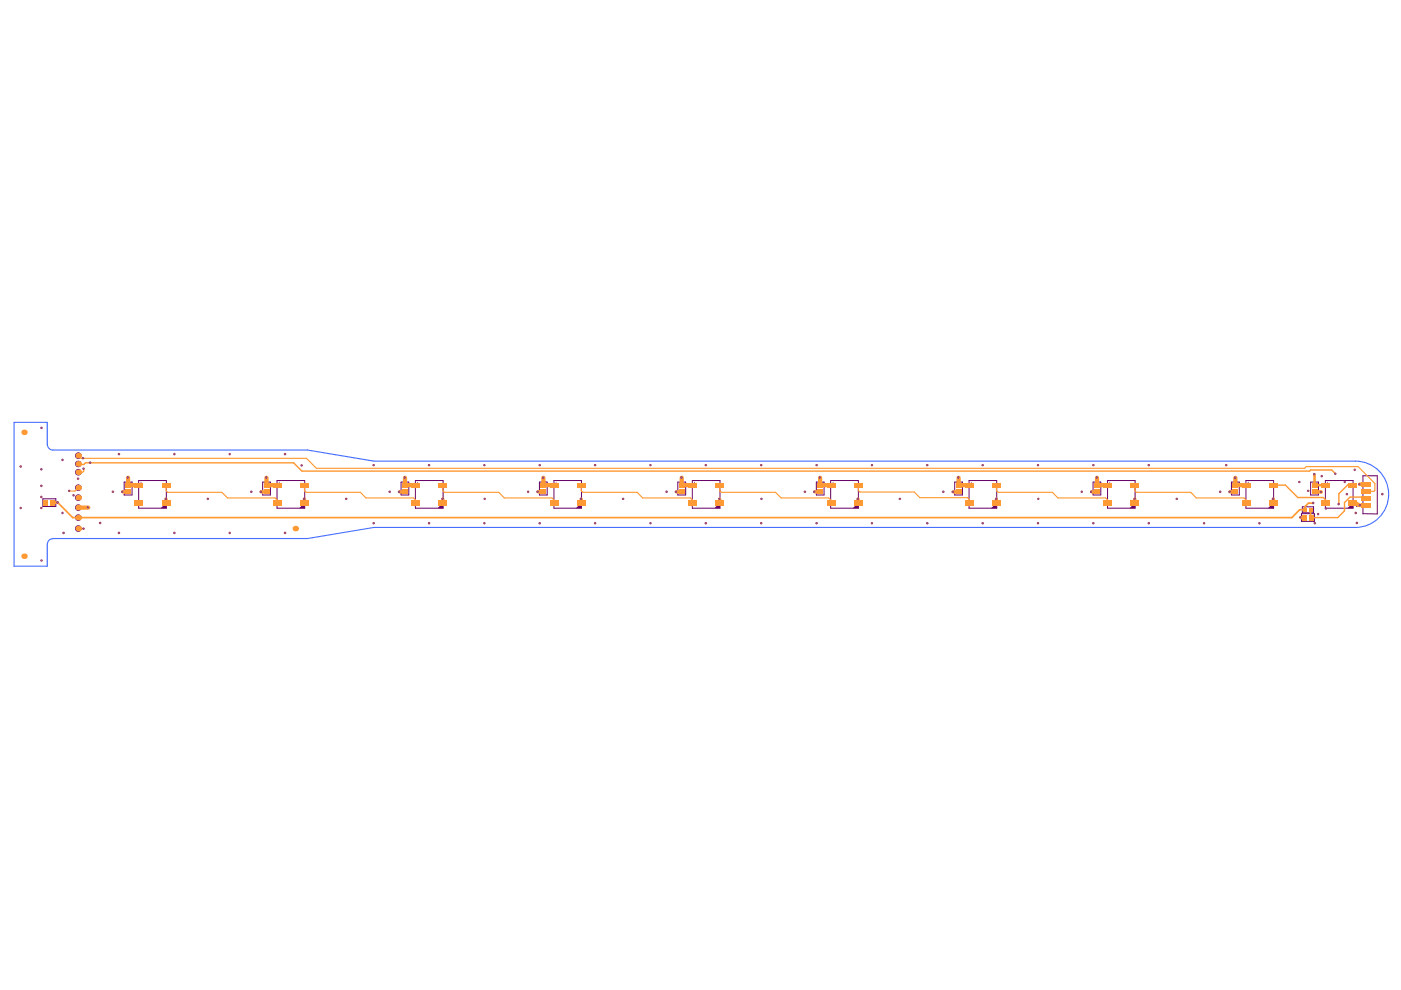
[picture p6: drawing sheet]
<svg xmlns="http://www.w3.org/2000/svg" width="297mm" height="210mm" viewBox="0 0 297 210" stroke-linecap="round" stroke-linejoin="round" font-family="sans-serif">
<path d="M10 94.3v-4.7h-7v30.4h7v-4.6M10 94.3a1.16 1.16 0 0 0 1.2 1.1h54l14.1 2.4h208.1a7 7 0 0 1 7 7 7 7 0 0 1-7 7h-208.1l-14.1 2.4h-54M11.2 114.2a1.16 1.16 0 0 0-1.2 1.2" fill="none" stroke="#466fff" stroke-width=".24"/>
<g fill="#606">
<path d="M64.6 106.6v1.1h-1.2z"/>
<path d="M151.5 107.7l1.2-1.1v1.1z"/>
<path d="M182 106.6v1.1h-1.2z"/>
<path d="M240.7 106.6v1.1h-1.2z"/>
<path d="M268.8 107.7l1.2-1.1v1.1z"/>
<path d="M285.7 107.7l1.2-1.1v1.1z"/>
<path d="M34.1 107.7l1.2-1.1v1.1z"/>
<path d="M93.9 106.6v1.1h-1.1z"/>
<path d="M123.3 106.6v1.1h-1.2z"/>
<path d="M211.3 106.6v1.1h-1.1z"/>
</g>
<g fill="none" stroke="#606" stroke-width=".21">
<path d="M9.1 105.8h2.7v1.6h-2.7zM26.3 102.2h1.7v2.8h-1.7zM29.4 101.9h5.9v5.8h-5.9zM55.7 102.2h1.6v2.8h-1.6zM58.7 101.9h5.9v5.8h-5.9zM85 102.2h1.7v2.8h-1.7zM88.1 101.9h5.8v5.8h-5.8zM114.4 102.2h1.6v2.8h-1.6zM117.4 101.9h5.9v5.8h-5.9zM143.7 102.2h1.7v2.8h-1.7zM146.8 101.9h5.9v5.8h-5.9zM173.1 102.2h1.6v2.8h-1.6z"/>
<path d="M176.1 101.9h5.9v5.8h-5.9zM202.4 102.2h1.7v2.8h-1.7zM205.5 101.9h5.8v5.8h-5.8zM231.8 102.2h1.6v2.8h-1.6zM234.8 101.9h5.9v5.8h-5.9zM261.1 102.2h1.7v2.8h-1.7zM264.2 101.9h5.8v5.8h-5.8zM275.9 108.9h2.8v1.6h-2.8zM276.1 107.5h2.4v1.2h-2.4zM277.9 102.2h1.6v2.8h-1.6zM281 101.9h5.9v5.8h-5.9zM289 108.9l3 .1v-8.1h-3v8.1"/>
</g>
<g fill="#606">
<path d="M29.8 102.3l.2-.2v.6l-.1-.4z"/>
<path d="M59.1 102.3l.2-.2v.6l-.1-.4z"/>
<path d="M88.4 102.3l.2-.2v.6v-.4z"/>
<path d="M117.8 102.3l.2-.2v.6l-.1-.4z"/>
<path d="M147.1 102.3l.2-.2v.6v-.4z"/>
<path d="M176.5 102.3l.2-.2v.6l-.1-.4z"/>
<path d="M235.2 102.3l.2-.2v.6l-.1-.4z"/>
<path d="M264.5 102.3l.2-.2v.6l-.1-.4z"/>
<path d="M281.4 102.3l.2-.2v.6l-.1-.4z"/>
<path d="M205.8 102.3l.2-.2v.6v-.4z"/>
</g>
<g fill="none" stroke="#606" stroke-width=".21">
<circle cx="16.6" cy="98.4" r=".6"/>
<circle cx="16.6" cy="96.6" r=".6"/>
<circle cx="16.6" cy="107.6" r=".6"/>
<circle cx="16.6" cy="112.1" r=".6"/>
<circle cx="16.6" cy="105.5" r=".6"/>
<circle cx="16.6" cy="100.1" r=".6"/>
<circle cx="16.6" cy="109.7" r=".6"/>
<circle cx="16.6" cy="103.4" r=".6"/>
</g>
<circle cx="287.8" cy="107.2" r=".18" fill="none" stroke="#606" stroke-width=".36"/>
<path d="M11.2 106.6h1.1" fill="none" stroke="#f93" stroke-width=".6"/>
<g fill="none" stroke="#f93" stroke-width=".24">
<path d="M16.6 96.6l.6 .6M17.8 99.4v.5M277 98.9l-.4 .4M16.4 103.6l-.5 .5M17.8 112.1h.1M35.2 104.1l.4 .3M58.7 106v.8M64.5 104.1l.4 .3M88.1 106v.8M93.9 104.1l.3 .3M117.4 106v.8M123.2 104.1l.4 .3"/>
<path d="M146.8 106v.8M152.6 104.1l.4 .3M176.1 106v.8M205.5 105.9v.8M211.3 104.1l.3 .3M234.8 106v.8M240.6 104.1l.4 .3M264.2 106v.8"/>
</g>
<path d="M18.1 98.1h1.1M277.9 99.6l-.2 .3M282.3 99.6l.9 .9M281.1 106v.7M285.7 102.9h1.1" fill="none" stroke="#f93" stroke-width=".3"/>
<path d="M84.7 104.3h1.2M275.8 109.7h.8M288.1 107.2h.2" fill="none" stroke="#f93" stroke-width=".72"/>
<path d="M277.9 109.6l.1 .1" fill="none" stroke="#f93" stroke-width=".36"/>
<circle cx="288.1" cy="107.2" r=".36" fill="#f93"/>
<path d="M287.7 106.7l.4 .5h.2" fill="none" stroke="#f93" stroke-width=".72"/>
<circle cx="288.3" cy="102.7" r=".36" fill="#f93"/>
<g fill="none" stroke="#f93" stroke-width=".24">
<path d="M17.2 97.2h47.8l2.1 2.1h209.5M17.8 99.9l-.3 .2h-.9M277 98.9h11l3.5 3.6v1.5l-.2 .2h-1.6M14.7 104.1h1.2M16.6 112.1h1.2M35.2 102.9v1.2M35.6 104.4h11.4l1.2 1.2h10.1l.4 .4M64.5 102.9v1.2M64.9 104.4h11.5l1.2 1.2h10.1l.4 .4M93.9 102.9v1.2M94.2 104.4h11.6l1.1 1.2h10.1l.4 .4M123.2 102.9v1.2"/>
<path d="M123.6 104.4h11.5l1.2 1.2h10.1l.4 .4M152.6 102.9v1.2M153 104.4h11.4l1.2 1.2h10.1l.4 .4M182 102.8v1.2l.3 .3h11.6l1.1 1.2h10.1l.4 .4M211.3 102.9v1.2M211.6 104.4h11.5l1.2 1.2h10.1l.4 .4M240.6 102.9v1.2M241 104.4h11.5l1.1 1.2h10.1l.5 .4"/>
</g>
<path d="M18.1 98.1l-.3 .4h-1.2M19.2 98.1h43.1l1.7 1.8h213.7M277.9 99.6h4.4M270 102.9h2.5l2.7 2.6h5.4l.5 .5M285.7 102.9l-1.8 1.8v2.2M289.7 105.7l-.3-.3h-3.2l-1.1 1.2v1.7l-1.5 1.4h-5.6" fill="none" stroke="#f93" stroke-width=".3"/>
<g fill="none" stroke="#f93" stroke-width=".72">
<path d="M26 104.3h1.2M35.2 105.8v.9M55.4 104.3h1.1M64.5 105.8v.9M93.9 105.8v.9M114.1 104.3h1.1M123.2 105.8v.9M143.4 104.3h1.1M152.6 105.8v.9M172.7 104.3h1.2M181.9 105.8v.9M202.1 104.3h1.1"/>
<path d="M211.3 105.8v.9M231.5 104.3h1.1M240.6 105.8v.9M260.8 104.3h1.1M270 105.8v.9M278.7 104.3h1.4M286.8 106.7h.9M288.1 107.2h1.6M288.3 102.7h1.4"/>
</g>
<path d="M16.6 107.6h2.1M27.2 101.3v1.6h2.3M56.5 101.3v1.6h2.3M85.9 101.3v1.6h2.2M115.2 101.3v1.6h2.3M144.5 101.3v1.6h2.3M173.9 101.3v1.6h2.3M203.2 101.3v1.6h2.3M232.6 101.3v1.6h2.3M261.9 101.3v1.6h2.3" fill="none" stroke="#f93" stroke-width=".89"/>
<path d="M12.3 106.6l3.1 3.1h258.5l1.6-1.6h1.2v-.7l.7-.7h1.1M277.9 108.1v1.5" fill="none" stroke="#f93" stroke-width=".36"/>
<path d="M278.7 100.6v2.3h2.4" fill="none" stroke="#f93" stroke-width=".54"/>
<circle cx="278.4" cy="106.6" r=".27" fill="#936"/>
<circle cx="278.4" cy="106.6" r=".09" fill="#a6968d"/>
<circle cx="12.2" cy="106.5" r=".27" fill="#936"/>
<circle cx="12.2" cy="106.5" r=".09" fill="#a6968d"/>
<circle cx="261.9" cy="101.3" r=".27" fill="#936"/>
<circle cx="261.9" cy="101.3" r=".09" fill="#a6968d"/>
<circle cx="232.5" cy="101.3" r=".27" fill="#936"/>
<circle cx="232.5" cy="101.3" r=".09" fill="#a6968d"/>
<circle cx="203.2" cy="101.3" r=".26" fill="#936"/>
<path d="M203.1 101.2l.1 .1z" fill="#a6968d"/>
<circle cx="173.8" cy="101.3" r=".27" fill="#936"/>
<circle cx="173.8" cy="101.3" r=".09" fill="#a6968d"/>
<circle cx="144.5" cy="101.3" r=".27" fill="#936"/>
<circle cx="144.5" cy="101.3" r=".09" fill="#a6968d"/>
<circle cx="115.1" cy="101.3" r=".27" fill="#936"/>
<circle cx="115.1" cy="101.3" r=".09" fill="#a6968d"/>
<circle cx="27.1" cy="101.3" r=".27" fill="#936"/>
<circle cx="27.1" cy="101.3" r=".09" fill="#a6968d"/>
<circle cx="56.4" cy="101.3" r=".27" fill="#936"/>
<circle cx="56.4" cy="101.3" r=".09" fill="#a6968d"/>
<circle cx="278.7" cy="100.6" r=".26" fill="#936"/>
<path d="M278.6 100.5l.1 .1z" fill="#a6968d"/>
<circle cx="85.8" cy="101.3" r=".26" fill="#936"/>
<path d="M85.7 101.2l.1 .1z" fill="#a6968d"/>
<circle cx="21.2" cy="110.9" r=".27" fill="#936"/>
<circle cx="21.2" cy="110.9" r=".09" fill="#a6968d"/>
<circle cx="25.9" cy="104.3" r=".26" fill="#936"/>
<circle cx="25.9" cy="104.3" r=".09" fill="#a6968d"/>
<circle cx="55.3" cy="104.3" r=".27" fill="#936"/>
<circle cx="55.3" cy="104.3" r=".09" fill="#a6968d"/>
<circle cx="84.6" cy="104.3" r=".27" fill="#936"/>
<circle cx="84.6" cy="104.3" r=".09" fill="#a6968d"/>
<circle cx="114" cy="104.3" r=".26" fill="#936"/>
<circle cx="114" cy="104.3" r=".09" fill="#a6968d"/>
<circle cx="143.3" cy="104.3" r=".27" fill="#936"/>
<circle cx="143.3" cy="104.3" r=".09" fill="#a6968d"/>
<circle cx="172.7" cy="104.3" r=".27" fill="#936"/>
<circle cx="172.7" cy="104.3" r=".09" fill="#a6968d"/>
<circle cx="202" cy="104.3" r=".27" fill="#936"/>
<circle cx="202" cy="104.3" r=".09" fill="#a6968d"/>
<circle cx="231.3" cy="104.3" r=".26" fill="#936"/>
<circle cx="231.3" cy="104.3" r=".09" fill="#a6968d"/>
<circle cx="260.7" cy="104.3" r=".27" fill="#936"/>
<circle cx="260.7" cy="104.3" r=".09" fill="#a6968d"/>
<circle cx="258.7" cy="104.3" r=".27" fill="#936"/>
<circle cx="258.7" cy="104.3" r=".09" fill="#a6968d"/>
<circle cx="229.3" cy="104.3" r=".26" fill="#936"/>
<path d="M229.3 104.2l.1 .1z" fill="#a6968d"/>
<circle cx="200" cy="104.3" r=".27" fill="#936"/>
<circle cx="200" cy="104.3" r=".09" fill="#a6968d"/>
<circle cx="170.7" cy="104.3" r=".27" fill="#936"/>
<circle cx="170.7" cy="104.3" r=".09" fill="#a6968d"/>
<circle cx="141.3" cy="104.3" r=".27" fill="#936"/>
<circle cx="141.3" cy="104.3" r=".09" fill="#a6968d"/>
<circle cx="112" cy="104.3" r=".26" fill="#936"/>
<path d="M111.9 104.2l.1 .1z" fill="#a6968d"/>
<circle cx="82.6" cy="104.3" r=".27" fill="#936"/>
<circle cx="82.6" cy="104.3" r=".09" fill="#a6968d"/>
<circle cx="53.3" cy="104.3" r=".27" fill="#936"/>
<circle cx="53.3" cy="104.3" r=".09" fill="#a6968d"/>
<circle cx="23.9" cy="104.3" r=".27" fill="#936"/>
<circle cx="23.9" cy="104.3" r=".09" fill="#a6968d"/>
<circle cx="8.8" cy="107.7" r=".26" fill="#936"/>
<circle cx="8.8" cy="107.7" r=".09" fill="#a6968d"/>
<circle cx="8.8" cy="105.4" r=".27" fill="#936"/>
<circle cx="8.8" cy="105.4" r=".09" fill="#a6968d"/>
<circle cx="8.8" cy="103" r=".27" fill="#936"/>
<circle cx="8.8" cy="103" r=".09" fill="#a6968d"/>
<circle cx="8.8" cy="99.5" r=".27" fill="#936"/>
<circle cx="8.8" cy="99.5" r=".09" fill="#a6968d"/>
<circle cx="44.1" cy="105.8" r=".26" fill="#936"/>
<circle cx="44.1" cy="105.8" r=".09" fill="#a6968d"/>
<circle cx="73.4" cy="105.8" r=".26" fill="#936"/>
<circle cx="73.4" cy="105.8" r=".09" fill="#a6968d"/>
<circle cx="102.8" cy="105.8" r=".25" fill="#936"/>
<circle cx="102.7" cy="105.8" r=".09" fill="#a6968d"/>
<circle cx="132.1" cy="105.8" r=".26" fill="#936"/>
<circle cx="132.1" cy="105.8" r=".09" fill="#a6968d"/>
<circle cx="161.5" cy="105.8" r=".26" fill="#936"/>
<circle cx="161.4" cy="105.8" r=".09" fill="#a6968d"/>
<circle cx="190.8" cy="105.8" r=".26" fill="#936"/>
<circle cx="190.8" cy="105.8" r=".09" fill="#a6968d"/>
<circle cx="220.1" cy="105.8" r=".25" fill="#936"/>
<circle cx="220.1" cy="105.8" r=".09" fill="#a6968d"/>
<circle cx="249.5" cy="105.8" r=".26" fill="#936"/>
<circle cx="249.5" cy="105.8" r=".09" fill="#a6968d"/>
<circle cx="269.9" cy="105.8" r=".26" fill="#936"/>
<circle cx="269.9" cy="105.8" r=".09" fill="#a6968d"/>
<circle cx="240.6" cy="105.8" r=".25" fill="#936"/>
<path d="M240.5 105.7l.1 .1z" fill="#a6968d"/>
<circle cx="211.2" cy="105.8" r=".26" fill="#936"/>
<circle cx="211.2" cy="105.8" r=".09" fill="#a6968d"/>
<circle cx="181.9" cy="105.8" r=".26" fill="#936"/>
<circle cx="181.9" cy="105.8" r=".09" fill="#a6968d"/>
<circle cx="152.5" cy="105.8" r=".26" fill="#936"/>
<circle cx="152.5" cy="105.8" r=".09" fill="#a6968d"/>
<circle cx="123.2" cy="105.8" r=".25" fill="#936"/>
<path d="M123.1 105.7l.1 .1z" fill="#a6968d"/>
<circle cx="93.8" cy="105.8" r=".26" fill="#936"/>
<circle cx="93.8" cy="105.8" r=".09" fill="#a6968d"/>
<circle cx="64.5" cy="105.8" r=".26" fill="#936"/>
<circle cx="64.5" cy="105.8" r=".09" fill="#a6968d"/>
<circle cx="275.7" cy="109.7" r=".25" fill="#936"/>
<path d="M275.7 109.6l.1 .2z" fill="#a6968d"/>
<circle cx="280.1" cy="104.3" r=".26" fill="#936"/>
<path d="M280 104.3l.1 .1z" fill="#a6968d"/>
<circle cx="288.2" cy="102.7" r=".26" fill="#936"/>
<circle cx="288.2" cy="102.7" r=".09" fill="#a6968d"/>
<circle cx="283.1" cy="100.4" r=".25" fill="#936"/>
<path d="M283.1 100.4l.1 .1z" fill="#a6968d"/>
<circle cx="19.1" cy="98.1" r=".27" fill="#936"/>
<circle cx="19.1" cy="98.1" r=".09" fill="#a6968d"/>
<circle cx="35.2" cy="105.8" r=".26" fill="#936"/>
<circle cx="35.2" cy="105.8" r=".09" fill="#a6968d"/>
<circle cx="64" cy="98.7" r=".26" fill="#936"/>
<path d="M63.9 98.6l.1 .1z" fill="#a6968d"/>
<circle cx="293.1" cy="104.8" r=".27" fill="#936"/>
<circle cx="293.1" cy="104.8" r=".09" fill="#a6968d"/>
<circle cx="277.4" cy="104.1" r=".26" fill="#936"/>
<circle cx="277.4" cy="104.1" r=".09" fill="#a6968d"/>
<circle cx="275.5" cy="102.2" r=".26" fill="#936"/>
<circle cx="275.5" cy="102.2" r=".09" fill="#a6968d"/>
<circle cx="281.1" cy="107.8" r=".26" fill="#936"/>
<path d="M281.1 107.8l.1 .1z" fill="#a6968d"/>
<circle cx="283.8" cy="106.9" r=".27" fill="#936"/>
<circle cx="283.8" cy="106.9" r=".09" fill="#a6968d"/>
<circle cx="285.1" cy="102.2" r=".25" fill="#936"/>
<circle cx="285.1" cy="102.2" r=".09" fill="#a6968d"/>
<circle cx="287.4" cy="108.8" r=".27" fill="#936"/>
<circle cx="287.4" cy="108.8" r=".09" fill="#a6968d"/>
<circle cx="279.5" cy="109" r=".26" fill="#936"/>
<circle cx="279.5" cy="109" r=".09" fill="#a6968d"/>
<circle cx="278.8" cy="110.9" r=".27" fill="#936"/>
<circle cx="278.8" cy="110.9" r=".09" fill="#a6968d"/>
<circle cx="267" cy="110.9" r=".27" fill="#936"/>
<circle cx="267" cy="110.9" r=".09" fill="#a6968d"/>
<circle cx="255.3" cy="110.9" r=".26" fill="#936"/>
<circle cx="255.3" cy="110.9" r=".09" fill="#a6968d"/>
<circle cx="243.6" cy="110.9" r=".27" fill="#936"/>
<circle cx="243.6" cy="110.9" r=".09" fill="#a6968d"/>
<circle cx="231.8" cy="110.9" r=".27" fill="#936"/>
<circle cx="231.8" cy="110.9" r=".09" fill="#a6968d"/>
<circle cx="220.1" cy="110.9" r=".26" fill="#936"/>
<path d="M220 110.9l.1 .1z" fill="#a6968d"/>
<circle cx="208.3" cy="110.9" r=".27" fill="#936"/>
<circle cx="208.3" cy="110.9" r=".09" fill="#a6968d"/>
<circle cx="196.6" cy="110.9" r=".27" fill="#936"/>
<circle cx="196.6" cy="110.9" r=".09" fill="#a6968d"/>
<circle cx="184.9" cy="110.9" r=".26" fill="#936"/>
<circle cx="184.9" cy="110.9" r=".09" fill="#a6968d"/>
<circle cx="173.1" cy="110.9" r=".27" fill="#936"/>
<circle cx="173.1" cy="110.9" r=".09" fill="#a6968d"/>
<circle cx="161.4" cy="110.9" r=".27" fill="#936"/>
<circle cx="161.4" cy="110.9" r=".09" fill="#a6968d"/>
<circle cx="149.6" cy="110.9" r=".27" fill="#936"/>
<circle cx="149.6" cy="110.9" r=".09" fill="#a6968d"/>
<circle cx="137.9" cy="110.9" r=".26" fill="#936"/>
<path d="M137.9 110.9l.1 .1z" fill="#a6968d"/>
<circle cx="126.2" cy="110.9" r=".27" fill="#936"/>
<circle cx="126.2" cy="110.9" r=".09" fill="#a6968d"/>
<circle cx="114.4" cy="110.9" r=".27" fill="#936"/>
<circle cx="114.4" cy="110.9" r=".09" fill="#a6968d"/>
<circle cx="102.7" cy="110.9" r=".26" fill="#936"/>
<path d="M102.6 110.9l.2 .1z" fill="#a6968d"/>
<circle cx="91" cy="110.9" r=".27" fill="#936"/>
<circle cx="91" cy="110.9" r=".09" fill="#a6968d"/>
<circle cx="79.2" cy="110.9" r=".27" fill="#936"/>
<circle cx="79.2" cy="110.9" r=".09" fill="#a6968d"/>
<circle cx="79.2" cy="98.6" r=".26" fill="#936"/>
<path d="M79.2 98.6l.1 .1z" fill="#a6968d"/>
<circle cx="91" cy="98.6" r=".26" fill="#936"/>
<path d="M90.9 98.6l.1 .1z" fill="#a6968d"/>
<circle cx="102.7" cy="98.6" r=".25" fill="#936"/>
<circle cx="102.7" cy="98.6" r=".07" fill="#a6968d"/>
<circle cx="114.4" cy="98.6" r=".26" fill="#936"/>
<path d="M114.4 98.6l.1 .1z" fill="#a6968d"/>
<circle cx="126.2" cy="98.6" r=".26" fill="#936"/>
<path d="M126.1 98.6l.1 .1z" fill="#a6968d"/>
<circle cx="137.9" cy="98.6" r=".25" fill="#936"/>
<circle cx="137.9" cy="98.6" r=".07" fill="#a6968d"/>
<circle cx="149.6" cy="98.6" r=".26" fill="#936"/>
<path d="M149.6 98.6l.1 .1z" fill="#a6968d"/>
<circle cx="161.4" cy="98.6" r=".26" fill="#936"/>
<path d="M161.3 98.6l.2 .1z" fill="#a6968d"/>
<circle cx="173.1" cy="98.6" r=".26" fill="#936"/>
<path d="M173.1 98.6l.1 .1z" fill="#a6968d"/>
<circle cx="184.9" cy="98.6" r=".25" fill="#936"/>
<path d="M184.8 98.6l.1 .1z" fill="#a6968d"/>
<circle cx="196.6" cy="98.6" r=".26" fill="#936"/>
<path d="M196.5 98.6l.2 .1z" fill="#a6968d"/>
<circle cx="208.4" cy="98.6" r=".26" fill="#936"/>
<path d="M208.3 98.6l.1 .1z" fill="#a6968d"/>
<circle cx="220.1" cy="98.6" r=".25" fill="#936"/>
<circle cx="220.1" cy="98.6" r=".07" fill="#a6968d"/>
<circle cx="231.8" cy="98.6" r=".26" fill="#936"/>
<path d="M231.7 98.6l.2 .1z" fill="#a6968d"/>
<circle cx="243.6" cy="98.6" r=".26" fill="#936"/>
<path d="M243.5 98.6l.1 .1z" fill="#a6968d"/>
<circle cx="260" cy="98.6" r=".26" fill="#936"/>
<path d="M259.9 98.6l.1 .1z" fill="#a6968d"/>
<circle cx="287.7" cy="110.9" r=".27" fill="#936"/>
<circle cx="287.7" cy="110.9" r=".09" fill="#a6968d"/>
<circle cx="13.5" cy="113" r=".27" fill="#936"/>
<circle cx="13.5" cy="113" r=".09" fill="#a6968d"/>
<circle cx="25.2" cy="113" r=".27" fill="#936"/>
<circle cx="25.2" cy="113" r=".09" fill="#a6968d"/>
<circle cx="37" cy="113" r=".27" fill="#936"/>
<circle cx="37" cy="113" r=".09" fill="#a6968d"/>
<circle cx="48.7" cy="113" r=".26" fill="#936"/>
<circle cx="48.7" cy="113" r=".09" fill="#a6968d"/>
<circle cx="60.4" cy="96.3" r=".27" fill="#936"/>
<circle cx="60.4" cy="96.3" r=".09" fill="#a6968d"/>
<circle cx="48.7" cy="96.3" r=".26" fill="#936"/>
<circle cx="48.7" cy="96.3" r=".09" fill="#a6968d"/>
<circle cx="37" cy="96.3" r=".27" fill="#936"/>
<circle cx="37" cy="96.3" r=".09" fill="#a6968d"/>
<circle cx="25.2" cy="96.3" r=".27" fill="#936"/>
<circle cx="25.2" cy="96.3" r=".09" fill="#a6968d"/>
<circle cx="13.2" cy="97.5" r=".26" fill="#936"/>
<path d="M13.2 97.4l.1 .2z" fill="#a6968d"/>
<circle cx="17.6" cy="97.1" r=".27" fill="#936"/>
<circle cx="17.6" cy="97.1" r=".09" fill="#a6968d"/>
<circle cx="4.4" cy="98.9" r=".27" fill="#936"/>
<circle cx="4.4" cy="98.9" r=".09" fill="#a6968d"/>
<circle cx="4.4" cy="107.7" r=".26" fill="#936"/>
<circle cx="4.4" cy="107.7" r=".09" fill="#a6968d"/>
<circle cx="8.8" cy="90.7" r=".27" fill="#936"/>
<circle cx="8.8" cy="90.7" r=".09" fill="#a6968d"/>
<circle cx="8.8" cy="118.8" r=".26" fill="#936"/>
<circle cx="8.8" cy="118.9" r=".09" fill="#a6968d"/>
<circle cx="280.2" cy="101" r=".27" fill="#936"/>
<circle cx="280.2" cy="101" r=".09" fill="#a6968d"/>
<circle cx="288.3" cy="107.1" r=".27" fill="#936"/>
<circle cx="288.3" cy="107.1" r=".09" fill="#a6968d"/>
<circle cx="285.6" cy="104.8" r=".27" fill="#936"/>
<circle cx="285.6" cy="104.8" r=".09" fill="#a6968d"/>
<circle cx="17.7" cy="99.4" r=".27" fill="#936"/>
<circle cx="17.7" cy="99.4" r=".09" fill="#a6968d"/>
<circle cx="14.7" cy="104.1" r=".26" fill="#936"/>
<circle cx="14.7" cy="104.1" r=".09" fill="#a6968d"/>
<circle cx="18.6" cy="107.6" r=".26" fill="#936"/>
<path d="M18.6 107.5l.1 .2z" fill="#a6968d"/>
<circle cx="17.7" cy="112.1" r=".27" fill="#936"/>
<circle cx="17.7" cy="112.1" r=".09" fill="#a6968d"/>
<circle cx="287.2" cy="99.6" r=".26" fill="#936"/>
<circle cx="287.2" cy="99.6" r=".09" fill="#a6968d"/>
<circle cx="15.6" cy="105" r=".27" fill="#936"/>
<circle cx="15.6" cy="105" r=".09" fill="#a6968d"/>
<circle cx="16.5" cy="101.5" r=".27" fill="#936"/>
<circle cx="16.5" cy="101.5" r=".09" fill="#a6968d"/>
<circle cx="13.2" cy="108.8" r=".26" fill="#936"/>
<path d="M13.2 108.7l.1 .1z" fill="#a6968d"/>
<circle cx="60.4" cy="113" r=".27" fill="#936"/>
<circle cx="60.4" cy="113" r=".09" fill="#a6968d"/>
<g fill="#f93">
<path d="M9.3 106h.9v1.1h-.9z" fill-rule="evenodd"/>
<path d="M10.7 106h.9v1.1h-.9z" fill-rule="evenodd"/>
<path d="M34.3 106.2h1.8v1.1h-1.8z" fill-rule="evenodd"/>
<path d="M56 103.8h1.1v.9h-1.1z" fill-rule="evenodd"/>
<path d="M85.3 103.8h1.1v.9h-1.1z" fill-rule="evenodd"/>
<path d="M144 103.8h1.1v.9h-1.1z" fill-rule="evenodd"/>
<path d="M173.3 103.8h1.1v.9h-1.1z" fill-rule="evenodd"/>
<path d="M175.3 106.2h1.8v1.1h-1.8z" fill-rule="evenodd"/>
<path d="M239.7 106.2h1.8v1.1h-1.8z" fill-rule="evenodd"/>
<path d="M261.4 103.8h1.1v.9h-1.1z" fill-rule="evenodd"/>
<path d="M263.3 106.2h1.8v1.1h-1.8z" fill-rule="evenodd"/>
<path d="M276.2 109.2h.8v1.1h-.8z" fill-rule="evenodd"/>
<path d="M277.6 109.2h.9v1.1h-.9z" fill-rule="evenodd"/>
<path d="M278.2 103.8h1v.9h-1z" fill-rule="evenodd"/>
<path d="M280.2 106.2h1.7v1.1h-1.7z" fill-rule="evenodd"/>
<path d="M34.3 102.3h1.8v1.1h-1.8z" fill-rule="evenodd"/>
<path d="M56 102.4h1.1v.9h-1.1z" fill-rule="evenodd"/>
<path d="M85.3 102.4h1.1v.9h-1.1z" fill-rule="evenodd"/>
<path d="M144 102.4h1.1v.9h-1.1z" fill-rule="evenodd"/>
<path d="M173.3 102.4h1.1v.9h-1.1z" fill-rule="evenodd"/>
<path d="M175.3 102.4h1.8v1h-1.8z" fill-rule="evenodd"/>
<path d="M239.7 102.3h1.8v1.1h-1.8z" fill-rule="evenodd"/>
<path d="M261.4 102.4h1.1v.9h-1.1z" fill-rule="evenodd"/>
<path d="M263.3 102.4h1.8v1h-1.8z" fill-rule="evenodd"/>
<path d="M276.4 107.7h.7v.8h-.7z" fill-rule="evenodd"/>
<path d="M277.5 107.7h.7v.8h-.7z" fill-rule="evenodd"/>
<path d="M278.2 102.4h1v.9h-1z" fill-rule="evenodd"/>
<path d="M280.2 102.4h1.7v1h-1.7z" fill-rule="evenodd"/>
<path d="M28.6 106.2h1.7v1.1h-1.7z" fill-rule="evenodd"/>
<path d="M26.6 103.8h1.1v.9h-1.1z" fill-rule="evenodd"/>
<path d="M57.9 106.2h1.8v1.1h-1.8z" fill-rule="evenodd"/>
<path d="M63.7 106.2h1.7v1.1h-1.7z" fill-rule="evenodd"/>
<path d="M87.3 106.2h1.7v1.1h-1.7z" fill-rule="evenodd"/>
<path d="M93 106.2h1.8v1.1h-1.8z" fill-rule="evenodd"/>
<path d="M116.6 106.2h1.8v1.1h-1.8z" fill-rule="evenodd"/>
<path d="M114.6 103.8h1.1v.9h-1.1z" fill-rule="evenodd"/>
<path d="M122.3 106.2h1.8v1.1h-1.8z" fill-rule="evenodd"/>
<path d="M151.7 106.2h1.8v1.1h-1.8z" fill-rule="evenodd"/>
<path d="M181.1 106.2h1.7v1.1h-1.7z" fill-rule="evenodd"/>
<path d="M202.7 103.8h1.1v.9h-1.1z" fill-rule="evenodd"/>
<path d="M210.4 106.2h1.7v1.1h-1.7z" fill-rule="evenodd"/>
<path d="M232 103.8h1.1v.9h-1.1z" fill-rule="evenodd"/>
<path d="M234 106.2h1.7v1.1h-1.7z" fill-rule="evenodd"/>
<path d="M269.1 106.2h1.8v1.1h-1.8z" fill-rule="evenodd"/>
<path d="M286 106.2h1.7v1.1h-1.7z" fill-rule="evenodd"/>
<path d="M28.6 102.4h1.7v1h-1.7z" fill-rule="evenodd"/>
<path d="M26.6 102.4h1.1v.9h-1.1z" fill-rule="evenodd"/>
<path d="M57.9 102.4h1.8v1h-1.8z" fill-rule="evenodd"/>
<path d="M63.7 102.3h1.7v1.1h-1.7z" fill-rule="evenodd"/>
<path d="M87.3 102.4h1.7v1h-1.7z" fill-rule="evenodd"/>
<path d="M93 102.3h1.8v1.1h-1.8z" fill-rule="evenodd"/>
<path d="M116.6 102.4h1.8v1h-1.8z" fill-rule="evenodd"/>
<path d="M114.6 102.4h1.1v.9h-1.1z" fill-rule="evenodd"/>
<path d="M122.3 102.3h1.8v1.1h-1.8z" fill-rule="evenodd"/>
<path d="M151.7 102.3h1.8v1.1h-1.8z" fill-rule="evenodd"/>
<path d="M181.1 102.3h1.7v1.1h-1.7z" fill-rule="evenodd"/>
<path d="M202.7 102.4h1.1v.9h-1.1z" fill-rule="evenodd"/>
<path d="M210.4 102.3h1.7v1.1h-1.7z" fill-rule="evenodd"/>
<path d="M232 102.4h1.1v.9h-1.1z" fill-rule="evenodd"/>
<path d="M234 102.4h1.7v1h-1.7z" fill-rule="evenodd"/>
<path d="M269.1 102.3h1.8v1.1h-1.8z" fill-rule="evenodd"/>
<path d="M286 102.3h1.7v1.1h-1.7z" fill-rule="evenodd"/>
<path d="M145.9 106.2h1.8v1.1h-1.8z" fill-rule="evenodd"/>
<path d="M204.6 106.2h1.8v1.1h-1.8z" fill-rule="evenodd"/>
<path d="M288.6 106.7h2.1v.9h-2.1z" fill-rule="evenodd"/>
<path d="M288.6 103.7h2.1v1h-2.1z" fill-rule="evenodd"/>
<path d="M145.9 102.4h1.8v1h-1.8z" fill-rule="evenodd"/>
<path d="M204.6 102.4h1.8v1h-1.8z" fill-rule="evenodd"/>
<path d="M288.6 105.2h2.1v.9h-2.1z" fill-rule="evenodd"/>
<path d="M288.6 102.2h2.1v1h-2.1z" fill-rule="evenodd"/>
</g>
<g fill="#f93">
<circle cx="16.6" cy="100.1" r=".58"/>
<circle cx="16.6" cy="112.1" r=".58"/>
<circle cx="16.6" cy="105.5" r=".58"/>
<circle cx="16.6" cy="109.7" r=".58"/>
<circle cx="16.6" cy="107.6" r=".58"/>
<circle cx="16.6" cy="103.4" r=".58"/>
<circle cx="16.6" cy="98.4" r=".58"/>
<circle cx="16.6" cy="96.6" r=".58"/>
<circle cx="5.1" cy="117.9" r=".58"/>
<circle cx="5.1" cy="91.7" r=".58"/>
<circle cx="62.6" cy="112.1" r=".58"/>
</g>
</svg>
